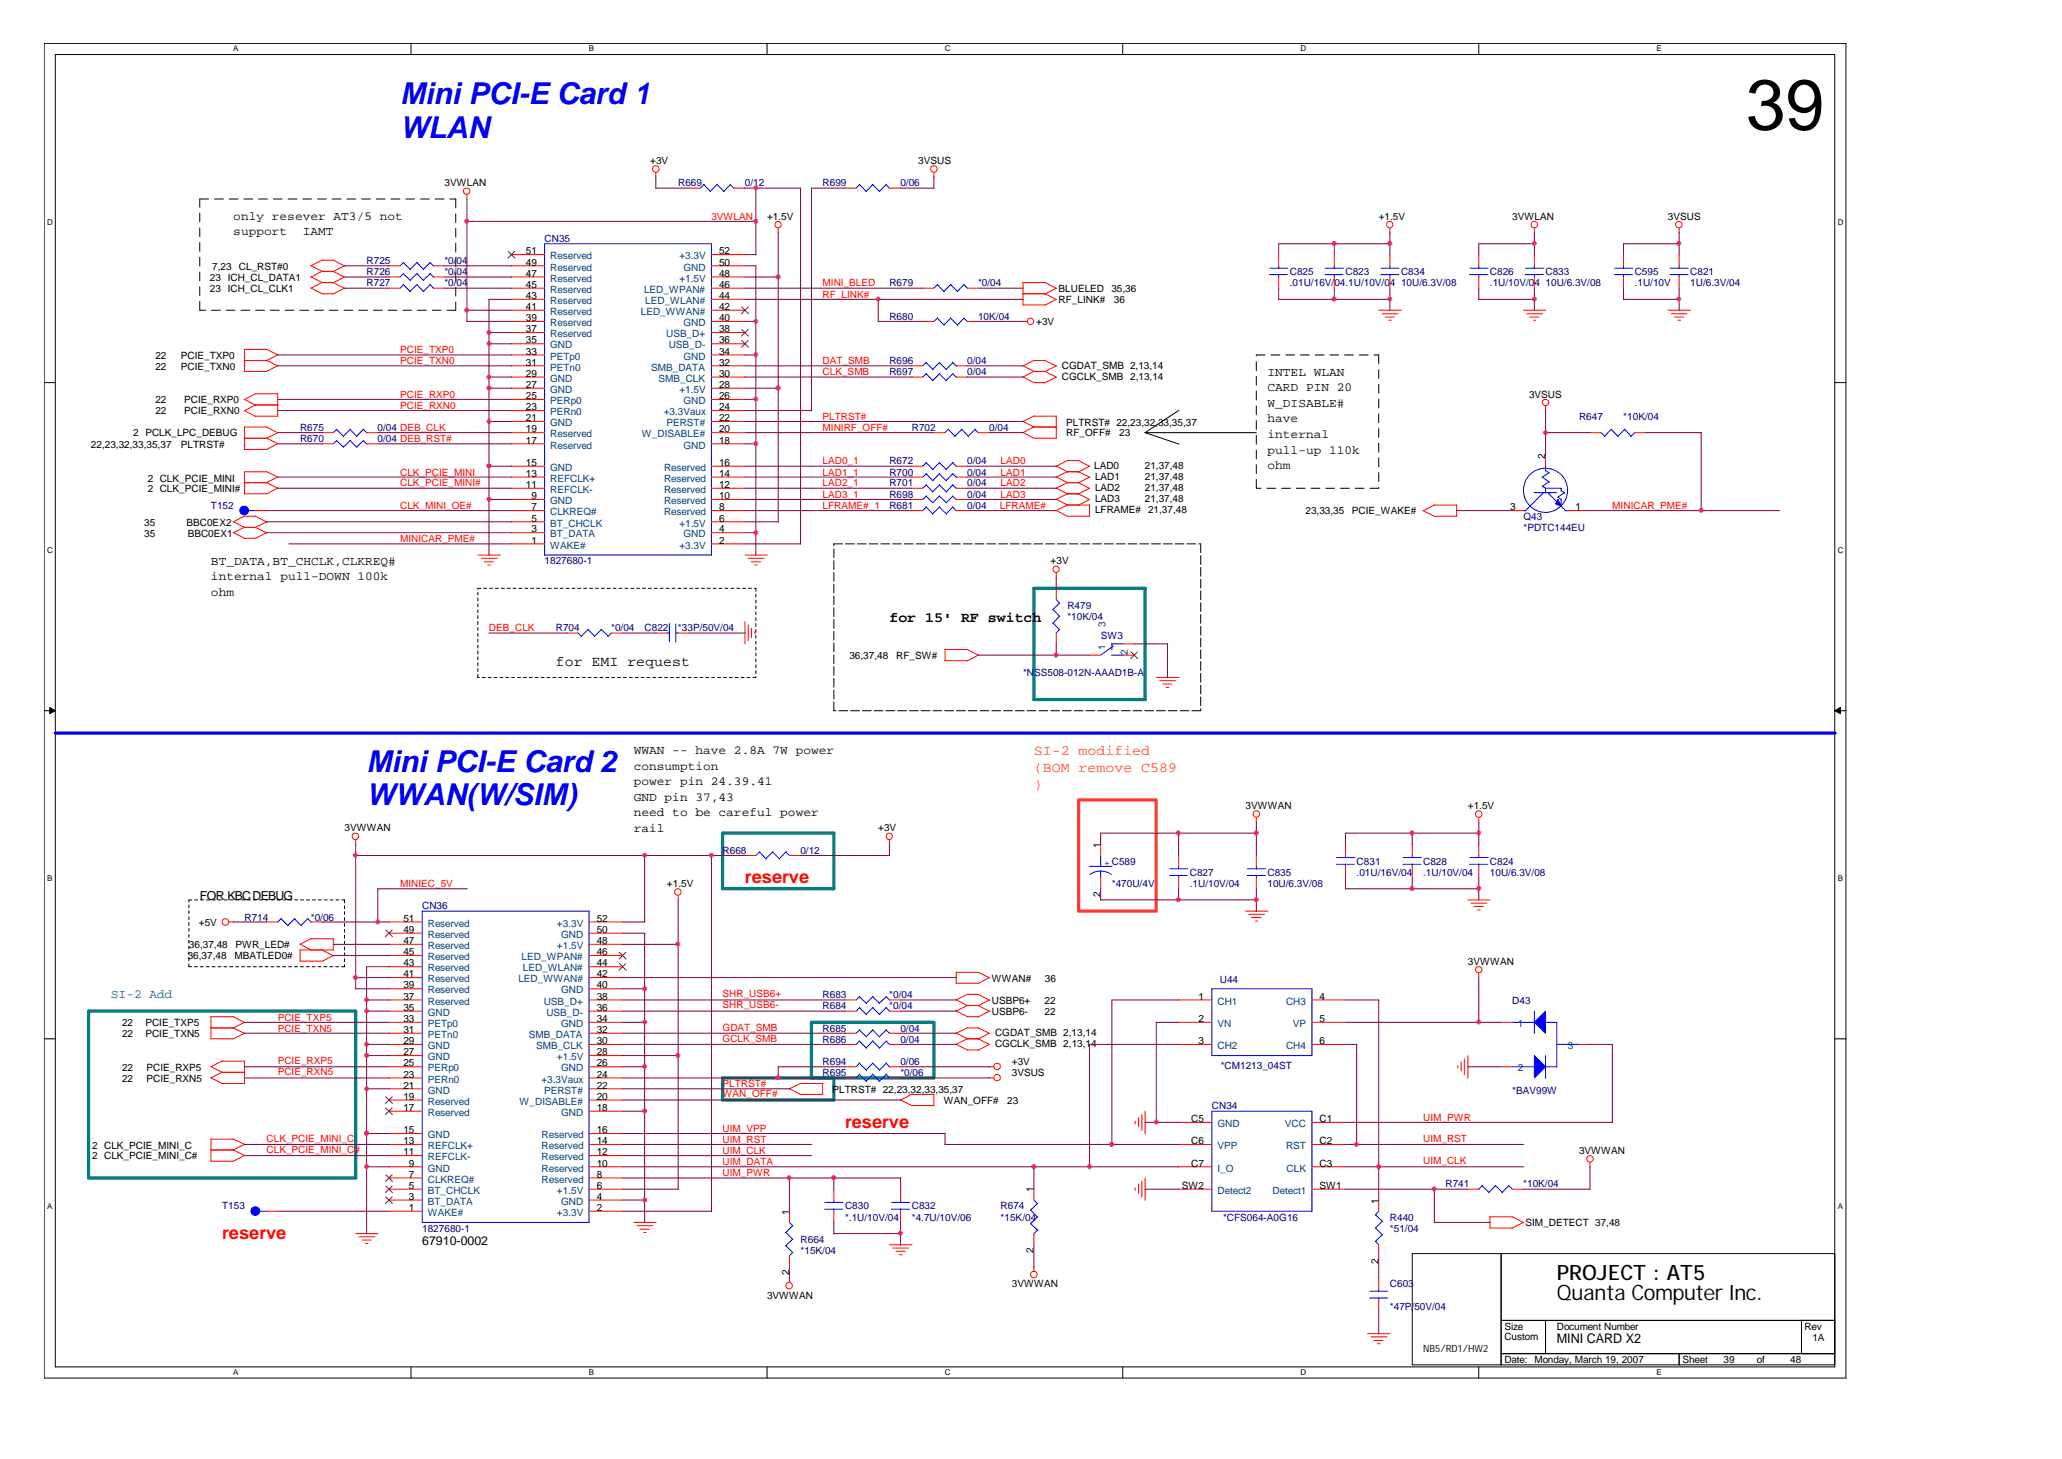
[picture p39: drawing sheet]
<svg xmlns="http://www.w3.org/2000/svg" width="297mm" height="210mm" viewBox="0 0 297 210" stroke-linecap="round" stroke-linejoin="round" font-family="sans-serif">
<defs><g id="words">
<text font-size="10.2" x="251.2" y="18.6">39</text>
<g font-size="4.3" fill="#00f">
<text x="57.6" y="15">Mini PCI-E Card 1</text>
<text x="57.6" y="19.8">WLAN</text>
<text x="52.7" y="111">Mini PCI-E Card 2</text>
<text x="52.7" y="115.8">WWAN(W/SIM)</text>
</g>
<g font-size="3">
<text x="224" y="184.2">PROJECT : AT5</text>
<text x="224" y="187">Quanta Computer Inc.</text>
</g>
<g font-size="2.5" fill="#f00">
<text x="107.2" y="127">reserve</text>
<text x="121.6" y="162.2">reserve</text>
<text x="32" y="178.2">reserve</text>
</g>
<g font-size="2.1">
<text x="128" y="89.5">for 15' RF switch</text>
<text x="80" y="95.9">for EMI request</text>
</g>
<g font-size="2.1" fill="#ff8000">
<text x="148.8" y="108.7">SI-2 modified</text>
<text x="148.8" y="111.1">(BOM remove C589</text>
<text x="148.8" y="113.5">)</text>
</g>
<text font-size="1.9" x="224" y="193.2">MINI CARD X2</text>
<g font-size="1.8">
<text x="33.6" y="31.6">only resever AT3/5 not</text>
<text x="33.6" y="33.9">support</text>
<text x="43.6" y="33.9">IAMT</text>
<text x="182.4" y="54">INTEL WLAN</text>
<text x="182.4" y="56.3">CARD PIN 20</text>
<text x="182.4" y="58.5">W_DISABLE#</text>
<text x="182.4" y="60.8">have</text>
<text x="182.4" y="63">internal</text>
<text x="182.4" y="65.2">pull-up 110k</text>
<text x="182.4" y="67.5">ohm</text>
<text x="30.4" y="81.3">BT_DATA,BT_CHCLK,CLKREQ#</text>
<text x="30.4" y="83.5">internal pull-DOWN 100k</text>
<text x="30.4" y="85.7">ohm</text>
<text x="91.2" y="108.5">WWAN -- have 2.8A 7W power</text>
<text x="91.2" y="110.7">consumption</text>
<text x="91.2" y="113">power pin 24.39.41</text>
<text x="91.2" y="115.2">GND pin 37,43</text>
<text x="91.2" y="117.4">need to be careful power</text>
<text x="91.2" y="119.7">rail</text>
<text x="28.7" y="129.5">FOR KBC DEBUG</text>
<text x="60.7" y="179.1">67910-0002</text>
</g>
<text font-size="1.8" fill="#008080" x="16" y="143.7">SI-2 Add</text>
<g font-size="1.4">
<text x="93.6" y="23.6">+3V</text>
<text x="132.1" y="23.6">3VSUS</text>
<text x="64" y="26.8">3VWLAN</text>
<text x="110.4" y="31.6">+1.5V</text>
<text x="198.4" y="31.6">+1.5V</text>
<text x="217.6" y="31.6">3VWLAN</text>
<text x="240" y="31.6">3VSUS</text>
<text x="30.2" y="40.4">23 ICH_CL_DATA1</text>
<text x="30.5" y="38.8">7,23</text>
<text x="34.4" y="38.8">CL_RST#0</text>
<text x="75.6" y="36.6">51</text>
<text x="75.6" y="38.2">49</text>
<text x="75.6" y="39.8">47</text>
<text x="75.6" y="41.4">45</text>
<text x="103.5" y="36.6">52</text>
<text x="103.5" y="38.2">50</text>
<text x="103.5" y="39.8">48</text>
<text x="103.5" y="41.4">46</text>
<text x="30.2" y="42">23 ICH_CL_CLK1</text>
<text x="75.6" y="43">43</text>
<text x="75.6" y="44.6">41</text>
<text x="75.6" y="46.2">39</text>
<text x="75.6" y="47.8">37</text>
<text x="103.5" y="43">44</text>
<text x="103.5" y="44.6">42</text>
<text x="103.5" y="46.2">40</text>
<text x="103.5" y="47.8">38</text>
<text x="149.1" y="46.8">+3V</text>
<text x="152.3" y="43.6">RF_LINK#</text>
<text x="152.3" y="42">BLUELED</text>
<text x="159.9" y="42">35,36</text>
<text x="160.3" y="43.6">36</text>
<text x="22.4" y="51.6">22</text>
<text x="22.4" y="53.2">22</text>
<text x="26" y="51.6">PCIE_TXP0</text>
<text x="26" y="53.2">PCIE_TXN0</text>
<text x="75.6" y="49.4">35</text>
<text x="75.6" y="51">33</text>
<text x="75.6" y="52.6">31</text>
<text x="103.5" y="49.4">36</text>
<text x="103.5" y="51">34</text>
<text x="103.5" y="52.6">32</text>
<text x="152.8" y="53.1">CGDAT_SMB 2,13,14</text>
<text x="22.4" y="59.6">22</text>
<text x="22.4" y="58">22</text>
<text x="26.5" y="59.6">PCIE_RXN0</text>
<text x="26.5" y="58">PCIE_RXP0</text>
<text x="75.6" y="54.2">29</text>
<text x="75.6" y="55.8">27</text>
<text x="75.6" y="57.4">25</text>
<text x="75.6" y="59">23</text>
<text x="103.5" y="54.2">30</text>
<text x="103.5" y="55.8">28</text>
<text x="103.5" y="57.4">26</text>
<text x="103.5" y="59">24</text>
<text x="152.8" y="54.7">CGCLK_SMB 2,13,14</text>
<text x="220" y="57.2">3VSUS</text>
<text x="13.1" y="64.4">22,23,32,33,35,37</text>
<text x="19.2" y="62.8">2 PCLK_LPC_DEBUG</text>
<text x="26" y="64.4">PLTRST#</text>
<text x="75.6" y="60.6">21</text>
<text x="75.6" y="62.2">19</text>
<text x="75.6" y="63.8">17</text>
<text x="103.5" y="60.6">22</text>
<text x="103.5" y="62.2">20</text>
<text x="103.5" y="63.8">18</text>
<text x="153.4" y="62.8">RF_OFF#</text>
<text x="153.4" y="61.2">PLTRST# 22,23,32,33,35,37</text>
<text x="161" y="62.8">23</text>
<text x="222.3" y="66" transform="rotate(-90 222.3 66)">2</text>
<text x="21.3" y="70.8">2 CLK_PCIE_MINI#</text>
<text x="21.3" y="69.4">2 CLK_PCIE_MINI</text>
<text x="75.6" y="67">15</text>
<text x="75.6" y="68.6">13</text>
<text x="75.6" y="70.2">11</text>
<text x="76.5" y="71.8">9</text>
<text x="103.5" y="67">16</text>
<text x="103.5" y="68.6">14</text>
<text x="103.5" y="70.2">12</text>
<text x="103.5" y="71.8">10</text>
<text x="157.4" y="67.5">LAD0</text>
<text x="157.6" y="69.1">LAD1</text>
<text x="157.6" y="70.7">LAD2</text>
<text x="164.7" y="67.5">21,37,48</text>
<text x="164.7" y="69.1">21,37,48</text>
<text x="164.7" y="70.7">21,37,48</text>
<text x="20.7" y="77.2">35</text>
<text x="20.7" y="75.6">35</text>
<text x="26.8" y="75.6">BBC0EX2</text>
<text x="27" y="77.2">BBC0EX1</text>
<text x="76.5" y="73.4">7</text>
<text x="76.5" y="75">5</text>
<text x="76.5" y="76.6">3</text>
<text x="103.5" y="75">6</text>
<text x="103.5" y="73.4">8</text>
<text x="103.5" y="76.6">4</text>
<text x="157.6" y="73.8">LFRAME# 21,37,48</text>
<text x="157.6" y="72.2">LAD3</text>
<text x="164.7" y="72.2">21,37,48</text>
<text x="187.8" y="74">23,33,35</text>
<text x="194.5" y="74">PCIE_WAKE#</text>
<text x="217.3" y="73.4">3</text>
<text x="226.7" y="73.4">1</text>
<text x="76.5" y="78.2">1</text>
<text x="103.5" y="78.2">2</text>
<text x="151.2" y="81.2">+3V</text>
<text x="122.2" y="94.8">36,37,48</text>
<text x="128.9" y="94.8">RF_SW#</text>
<text x="49.6" y="119.6">3VWWAN</text>
<text x="126.4" y="119.6">+3V</text>
<text x="179.2" y="116.4">3VWWAN</text>
<text x="211.2" y="116.4">+1.5V</text>
<text x="158.3" y="122" transform="rotate(-90 158.3 122)">1</text>
<text x="96" y="127.6">+1.5V</text>
<text x="158.3" y="129" transform="rotate(-90 158.3 129)">2</text>
<text x="27.2" y="136.4">36,37,48</text>
<text x="28.6" y="133.2">+5V</text>
<text x="33.9" y="136.4">PWR_LED#</text>
<text x="58" y="132.6">51</text>
<text x="58" y="134.2">49</text>
<text x="58" y="135.8">47</text>
<text x="58" y="137.4">45</text>
<text x="85.9" y="132.6">52</text>
<text x="85.9" y="134.2">50</text>
<text x="85.9" y="135.8">48</text>
<text x="85.9" y="137.4">46</text>
<text x="27" y="138">36,37,48</text>
<text x="33.7" y="138">MBATLED0#</text>
<text x="58" y="139">43</text>
<text x="58" y="140.6">41</text>
<text x="58" y="142.2">39</text>
<text x="58" y="143.8">37</text>
<text x="85.9" y="139">44</text>
<text x="85.9" y="140.6">42</text>
<text x="85.9" y="142.2">40</text>
<text x="85.9" y="143.8">38</text>
<text x="142.7" y="141.2">WWAN#</text>
<text x="150.3" y="141.2">36</text>
<text x="172.5" y="143.8">1</text>
<text x="189.9" y="143.8">4</text>
<text x="211.2" y="138.8">3VWWAN</text>
<text x="17.6" y="147.6">22</text>
<text x="17.6" y="149.2">22</text>
<text x="20.9" y="147.6">PCIE_TXP5</text>
<text x="20.9" y="149.2">PCIE_TXN5</text>
<text x="58" y="145.4">35</text>
<text x="58" y="147">33</text>
<text x="58" y="148.6">31</text>
<text x="85.9" y="145.4">36</text>
<text x="85.9" y="147">34</text>
<text x="85.9" y="148.6">32</text>
<text x="142.7" y="144.4">USBP6+</text>
<text x="142.7" y="146">USBP6-</text>
<text x="143.2" y="149.1">CGDAT_SMB 2,13,14</text>
<text x="150.3" y="144.4">22</text>
<text x="150.3" y="146">22</text>
<text x="172.5" y="147">2</text>
<text x="189.9" y="147">5</text>
<text x="17.6" y="154">22</text>
<text x="17.6" y="155.6">22</text>
<text x="21.1" y="154">PCIE_RXP5</text>
<text x="21.1" y="155.6">PCIE_RXN5</text>
<text x="58" y="150.2">29</text>
<text x="58" y="151.8">27</text>
<text x="58" y="153.4">25</text>
<text x="58" y="155">23</text>
<text x="85.9" y="150.2">30</text>
<text x="85.9" y="151.8">28</text>
<text x="85.9" y="153.4">26</text>
<text x="85.9" y="155">24</text>
<text x="143.2" y="150.7">CGCLK_SMB 2,13,14</text>
<text x="145.6" y="153.2">+3V</text>
<text x="145.6" y="154.8">3VSUS</text>
<text x="172.5" y="150.2">3</text>
<text x="189.9" y="150.2">6</text>
<text x="58" y="156.6">21</text>
<text x="58" y="158.2">19</text>
<text x="58" y="159.8">17</text>
<text x="85.9" y="156.6">22</text>
<text x="85.9" y="158.2">20</text>
<text x="85.9" y="159.8">18</text>
<text x="119.8" y="157.2">PLTRST# 22,23,32,33,35,37</text>
<text x="135.8" y="158.8">WAN_OFF#</text>
<text x="144.9" y="158.8">23</text>
<text x="171.4" y="161.4">C5</text>
<text x="189.9" y="161.4">C1</text>
<text x="13.3" y="165.4">2 CLK_PCIE_MINI_C</text>
<text x="13.3" y="166.8">2 CLK_PCIE_MINI_C#</text>
<text x="58" y="163">15</text>
<text x="58" y="164.6">13</text>
<text x="58" y="166.2">11</text>
<text x="58.8" y="167.8">9</text>
<text x="85.9" y="163">16</text>
<text x="85.9" y="164.6">14</text>
<text x="85.9" y="166.2">12</text>
<text x="85.9" y="167.8">10</text>
<text x="171.4" y="164.6">C6</text>
<text x="171.4" y="167.8">C7</text>
<text x="189.9" y="164.6">C2</text>
<text x="189.9" y="167.8">C3</text>
<text x="227.2" y="166">3VWWAN</text>
<text x="58.8" y="169.4">7</text>
<text x="58.8" y="171">5</text>
<text x="58.8" y="172.6">3</text>
<text x="85.9" y="171">6</text>
<text x="85.9" y="169.4">8</text>
<text x="85.9" y="172.6">4</text>
<text x="148.7" y="171.5" transform="rotate(-90 148.7 171.5)">1</text>
<text x="170.1" y="171">SW2</text>
<text x="189.9" y="171">SW1</text>
<text x="198.3" y="173.2" transform="rotate(-90 198.3 173.2)">1</text>
<text x="58.8" y="174.2">1</text>
<text x="85.9" y="174.2">2</text>
<text x="113.5" y="174.8" transform="rotate(-90 113.5 174.8)">1</text>
<text x="219.5" y="176.4">SIM_DETECT 37,48</text>
<text x="113.5" y="183.4" transform="rotate(-90 113.5 183.4)">2</text>
<text x="145.6" y="185.2">3VWWAN</text>
<text x="148.7" y="180.3" transform="rotate(-90 148.7 180.3)">2</text>
<text x="198.3" y="181.9" transform="rotate(-90 198.3 181.9)">2</text>
<text x="110.4" y="186.8">3VWWAN</text>
<text x="216.5" y="191.3">Size</text>
<text x="224" y="191.3">Document Number</text>
<text x="259.6" y="191.3">Rev</text>
<text x="204.8" y="194.5">NB5/RD1/HW2</text>
<text x="216.5" y="192.8">Custom</text>
<text x="216.5" y="196.1">Date: Monday, March 19, 2007</text>
<text x="242.1" y="196.1">Sheet</text>
<text x="248" y="196.1">39</text>
<text x="252.8" y="196.1">of</text>
<text x="257.6" y="196.1">48</text>
<text x="260.8" y="192.9">1A</text>
</g>
<g font-size="1.4" fill="#000080">
<text x="97.6" y="26.8">R669</text>
<text x="107.2" y="26.8">0/12</text>
<text x="118.4" y="26.8">R699</text>
<text x="129.6" y="26.8">0/06</text>
<text x="78.4" y="34.8">CN35</text>
<text x="52.7" y="38">R725</text>
<text x="52.7" y="39.6">R726</text>
<text x="52.7" y="41.2">R727</text>
<text x="63.9" y="38">*0/04</text>
<text x="63.9" y="39.6">*0/04</text>
<text x="63.9" y="41.2">*0/04</text>
<text x="128" y="41.2">R679</text>
<text x="140.7" y="41.2">*0/04</text>
<text x="185.6" y="39.6">C825</text>
<text x="185.6" y="41.2">.01U/16V/04.1U/10V/04</text>
<text x="193.6" y="39.6">C823</text>
<text x="201.6" y="39.6">C834</text>
<text x="201.6" y="41.2">10U/6.3V/08</text>
<text x="214.4" y="39.6">C826</text>
<text x="214.4" y="41.2">.1U/10V/04</text>
<text x="222.4" y="39.6">C833</text>
<text x="222.4" y="41.2">10U/6.3V/08</text>
<text x="235.2" y="39.6">C595</text>
<text x="235.2" y="41.2">.1U/10V</text>
<text x="243.2" y="39.6">C821</text>
<text x="243.2" y="41.2">1U/6.3V/04</text>
<text x="128" y="46">R680</text>
<text x="140.7" y="46">10K/04</text>
<text x="128" y="52.4">R696</text>
<text x="128" y="54">R697</text>
<text x="139.2" y="52.4">0/04</text>
<text x="139.2" y="54">0/04</text>
<text x="43.2" y="63.6">R670</text>
<text x="43.2" y="62">R675</text>
<text x="54.3" y="63.6">0/04 DEB_RST#</text>
<text x="54.3" y="62">0/04 DEB_CLK</text>
<text x="131.2" y="62">R702</text>
<text x="142.3" y="62">0/04</text>
<text x="227.2" y="60.4">R647</text>
<text x="233.6" y="60.4">*10K/04</text>
<text x="128" y="71.6">R698</text>
<text x="128" y="66.8">R672</text>
<text x="128" y="68.4">R700</text>
<text x="128" y="70">R701</text>
<text x="139.2" y="71.6">0/04</text>
<text x="139.2" y="66.8">0/04</text>
<text x="139.2" y="68.4">0/04</text>
<text x="139.2" y="70">0/04</text>
<text x="30.4" y="73.2">T152</text>
<text x="128" y="73.2">R681</text>
<text x="139.2" y="73.2">0/04</text>
<text x="219.2" y="74.8">Q43</text>
<text x="219.2" y="76.4">*PDTC144EU</text>
<text x="78.4" y="81.2">1827680-1</text>
<text x="153.6" y="87.6">R479</text>
<text x="153.6" y="89.2">*10K/04</text>
<text x="80" y="90.8">R704</text>
<text x="87.9" y="90.8">*0/04</text>
<text x="92.8" y="90.8">C822</text>
<text x="97.6" y="90.8">*33P/50V/04</text>
<text x="158.4" y="91.9">SW3</text>
<text x="147.2" y="97.2">*NSS508-012N-AAAD1B-A</text>
<text x="104" y="122.8">R668</text>
<text x="115.2" y="122.8">0/12</text>
<text x="171.2" y="126">C827</text>
<text x="182.4" y="126">C835</text>
<text x="195.2" y="124.4">C831</text>
<text x="195.2" y="126">.01U/16V/04</text>
<text x="204.8" y="124.4">C828</text>
<text x="204.8" y="126">.1U/10V/04</text>
<text x="214.4" y="124.4">C824</text>
<text x="214.4" y="126">10U/6.3V/08</text>
<text x="60.7" y="130.8">CN36</text>
<text x="160" y="127.6">*470U/4V</text>
<text x="171.2" y="127.6">.1U/10V/04</text>
<text x="182.4" y="127.6">10U/6.3V/08</text>
<text x="35.2" y="132.4">R714</text>
<text x="44.7" y="132.4">*0/06</text>
<text x="118.4" y="143.6">R683</text>
<text x="127.9" y="143.6">*0/04</text>
<text x="175.5" y="141.4">U44</text>
<text x="118.4" y="145.2">R684</text>
<text x="118.4" y="148.4">R685</text>
<text x="127.9" y="145.2">*0/04</text>
<text x="129.6" y="148.4">0/04</text>
<text x="217.6" y="144.4">D43</text>
<text x="118.4" y="154.8">R695</text>
<text x="118.4" y="153.2">R694</text>
<text x="118.4" y="150">R686</text>
<text x="129.6" y="154.8">*0/06</text>
<text x="129.6" y="153.2">0/06</text>
<text x="129.6" y="150">0/04</text>
<text x="175.6" y="153.9">*CM1213_04ST</text>
<text x="174.4" y="159.6">CN34</text>
<text x="217.6" y="157.4">*BAV99W</text>
<text x="208" y="170.8">R741</text>
<text x="219.2" y="170.8">*10K/04</text>
<text x="32" y="174">T153</text>
<text x="60.7" y="177.2">1827680-1</text>
<text x="115.2" y="178.8">R664</text>
<text x="121.6" y="174">C830</text>
<text x="121.6" y="175.6">*.1U/10V/04</text>
<text x="131.2" y="174">C832</text>
<text x="131.2" y="175.6">*4.7U/10V/06</text>
<text x="144" y="174">R674</text>
<text x="144" y="175.6">*15K/04</text>
<text x="176" y="175.6">*CFS064-A0G16</text>
<text x="200" y="175.6">R440</text>
<text x="200" y="177.2">*51/04</text>
<text x="115.2" y="180.4">*15K/04</text>
<text x="200" y="185.2">C603</text>
<text x="200" y="188.4">*47P/50V/04</text>
</g>
<g font-size="1.4" fill="#f00">
<text x="102.4" y="31.6">3VWLAN</text>
<text x="118.4" y="41.2">MINI_BLED</text>
<text x="118.4" y="42.8">RF_LINK#</text>
<text x="57.6" y="52.4">PCIE_TXN0</text>
<text x="57.6" y="50.8">PCIE_TXP0</text>
<text x="118.4" y="54">CLK_SMB</text>
<text x="118.4" y="52.4">DAT_SMB</text>
<text x="57.6" y="58.8">PCIE_RXN0</text>
<text x="57.6" y="57.2">PCIE_RXP0</text>
<text x="118.4" y="62">MINIRF_OFF#</text>
<text x="118.4" y="60.4">PLTRST#</text>
<text x="57.6" y="68.4">CLK_PCIE_MINI</text>
<text x="57.6" y="70">CLK_PCIE_MINI#</text>
<text x="118.4" y="66.8">LAD0_1</text>
<text x="118.4" y="68.4">LAD1_1</text>
<text x="118.4" y="71.6">LAD3_1</text>
<text x="118.4" y="70">LAD2_1</text>
<text x="144" y="68.4">LAD1</text>
<text x="144" y="66.8">LAD0</text>
<text x="144" y="70">LAD2</text>
<text x="144" y="71.6">LAD3</text>
<text x="57.6" y="78">MINICAR_PME#</text>
<text x="57.6" y="73.2">CLK_MINI_OE#</text>
<text x="118.4" y="73.2">LFRAME#_1</text>
<text x="143.9" y="73.2">LFRAME#</text>
<text x="232" y="73.2">MINICAR_PME#</text>
<text x="70.4" y="90.8">DEB_CLK</text>
<text x="57.6" y="127.6">MINIEC_5V</text>
<text x="104" y="143.4">SHR_USB6+</text>
<text x="40" y="146.8">PCIE_TXP5</text>
<text x="40" y="148.4">PCIE_TXN5</text>
<text x="104" y="149.9">GCLK_SMB</text>
<text x="104" y="148.3">GDAT_SMB</text>
<text x="104" y="145">SHR_USB6-</text>
<text x="40" y="153">PCIE_RXP5</text>
<text x="40" y="154.7">PCIE_RXN5</text>
<text x="104" y="156.4">PLTRST#</text>
<text x="104" y="157.9">WAN_OFF#</text>
<text x="204.8" y="161.2">UIM_PWR</text>
<text x="38.4" y="165.9">CLK_PCIE_MINI_C#</text>
<text x="38.4" y="164.3">CLK_PCIE_MINI_C</text>
<text x="104" y="166">UIM_CLK</text>
<text x="104" y="164.4">UIM_RST</text>
<text x="104" y="162.8">UIM_VPP</text>
<text x="104" y="167.6">UIM_DATA</text>
<text x="204.8" y="167.4">UIM_CLK</text>
<text x="204.8" y="164.3">UIM_RST</text>
<text x="104" y="169.2">UIM_PWR</text>
</g>
<g font-size="1.4" fill="#004080">
<text x="79.2" y="37.3">Reserved</text>
<text x="79.2" y="38.9">Reserved</text>
<text x="79.2" y="40.5">Reserved</text>
<text x="97.7" y="37.3">+3.3V</text>
<text x="97.7" y="40.5">+1.5V</text>
<text x="98.3" y="38.9">GND</text>
<text x="79.2" y="42.1">Reserved</text>
<text x="79.2" y="43.7">Reserved</text>
<text x="79.2" y="45.3">Reserved</text>
<text x="79.2" y="46.9">Reserved</text>
<text x="92.2" y="45.3">LED_WWAN#</text>
<text x="92.7" y="42.1">LED_WPAN#</text>
<text x="92.8" y="43.7">LED_WLAN#</text>
<text x="98.3" y="46.9">GND</text>
<text x="79.2" y="48.5">Reserved</text>
<text x="79.2" y="50.1">GND</text>
<text x="79.2" y="51.7">PETp0</text>
<text x="79.2" y="53.3">PETn0</text>
<text x="93.7" y="53.3">SMB_DATA</text>
<text x="95.8" y="48.5">USB_D+</text>
<text x="96.2" y="50.1">USB_D-</text>
<text x="98.3" y="51.7">GND</text>
<text x="79.2" y="54.9">GND</text>
<text x="79.2" y="56.5">GND</text>
<text x="79.2" y="58.1">PERp0</text>
<text x="79.2" y="59.7">PERn0</text>
<text x="94.7" y="54.9">SMB_CLK</text>
<text x="95.5" y="59.7">+3.3Vaux</text>
<text x="97.7" y="56.5">+1.5V</text>
<text x="98.3" y="58.1">GND</text>
<text x="79.2" y="61.3">GND</text>
<text x="79.2" y="62.9">Reserved</text>
<text x="79.2" y="64.5">Reserved</text>
<text x="92.4" y="62.9">W_DISABLE#</text>
<text x="95.9" y="61.3">PERST#</text>
<text x="98.3" y="64.5">GND</text>
<text x="79.2" y="67.7">GND</text>
<text x="79.2" y="69.3">REFCLK+</text>
<text x="79.2" y="70.9">REFCLK-</text>
<text x="95.5" y="67.7">Reserved</text>
<text x="95.5" y="69.3">Reserved</text>
<text x="95.5" y="70.9">Reserved</text>
<text x="79.2" y="77.3">BT_DATA</text>
<text x="79.2" y="72.5">GND</text>
<text x="79.2" y="74.1">CLKREQ#</text>
<text x="79.2" y="75.7">BT_CHCLK</text>
<text x="95.5" y="72.5">Reserved</text>
<text x="95.5" y="74.1">Reserved</text>
<text x="97.7" y="75.7">+1.5V</text>
<text x="98.3" y="77.3">GND</text>
<text x="79.2" y="78.9">WAKE#</text>
<text x="97.7" y="78.9">+3.3V</text>
<text x="159" y="93.4" transform="rotate(-90 159 93.4)">1</text>
<text x="159" y="90.2" transform="rotate(-90 159 90.2)">3</text>
<text x="162.3" y="94.2" transform="rotate(-90 162.3 94.2)">2</text>
<text x="61.6" y="133.3">Reserved</text>
<text x="61.6" y="134.9">Reserved</text>
<text x="61.6" y="136.5">Reserved</text>
<text x="80.1" y="133.3">+3.3V</text>
<text x="80.1" y="136.5">+1.5V</text>
<text x="80.7" y="134.9">GND</text>
<text x="61.6" y="138.1">Reserved</text>
<text x="61.6" y="139.8">Reserved</text>
<text x="61.6" y="141.3">Reserved</text>
<text x="61.6" y="142.9">Reserved</text>
<text x="74.6" y="141.3">LED_WWAN#</text>
<text x="75.1" y="138.1">LED_WPAN#</text>
<text x="75.2" y="139.8">LED_WLAN#</text>
<text x="80.7" y="142.9">GND</text>
<text x="61.6" y="144.5">Reserved</text>
<text x="61.6" y="146.1">GND</text>
<text x="61.6" y="147.8">PETp0</text>
<text x="61.6" y="149.3">PETn0</text>
<text x="76.1" y="149.3">SMB_DATA</text>
<text x="78.2" y="144.5">USB_D+</text>
<text x="78.6" y="146.1">USB_D-</text>
<text x="80.7" y="147.8">GND</text>
<text x="175.2" y="144.5">CH1</text>
<text x="175.2" y="147.8">VN</text>
<text x="185" y="144.5">CH3</text>
<text x="186" y="147.8">VP</text>
<text x="218.4" y="147.8">1</text>
<text x="61.6" y="150.9">GND</text>
<text x="61.6" y="152.5">GND</text>
<text x="61.6" y="154.1">PERp0</text>
<text x="61.6" y="155.8">PERn0</text>
<text x="77.1" y="150.9">SMB_CLK</text>
<text x="77.9" y="155.8">+3.3Vaux</text>
<text x="80.1" y="152.5">+1.5V</text>
<text x="80.7" y="154.1">GND</text>
<text x="175.2" y="150.9">CH2</text>
<text x="185" y="150.9">CH4</text>
<text x="218.4" y="154.1">2</text>
<text x="225.6" y="150.9">3</text>
<text x="61.6" y="157.3">GND</text>
<text x="61.6" y="158.9">Reserved</text>
<text x="61.6" y="160.5">Reserved</text>
<text x="74.8" y="158.9">W_DISABLE#</text>
<text x="78.3" y="157.3">PERST#</text>
<text x="80.7" y="160.5">GND</text>
<text x="61.6" y="163.8">GND</text>
<text x="61.6" y="165.3">REFCLK+</text>
<text x="61.6" y="166.9">REFCLK-</text>
<text x="77.9" y="163.8">Reserved</text>
<text x="77.9" y="165.3">Reserved</text>
<text x="77.9" y="166.9">Reserved</text>
<text x="175.2" y="162.2">GND</text>
<text x="175.2" y="165.3">VPP</text>
<text x="184.9" y="162.2">VCC</text>
<text x="185" y="165.3">RST</text>
<text x="61.6" y="168.5">GND</text>
<text x="61.6" y="170.2">CLKREQ#</text>
<text x="61.6" y="171.8">BT_CHCLK</text>
<text x="61.6" y="173.3">BT_DATA</text>
<text x="77.9" y="168.5">Reserved</text>
<text x="77.9" y="170.2">Reserved</text>
<text x="80.1" y="171.8">+1.5V</text>
<text x="80.7" y="173.3">GND</text>
<text x="175.2" y="168.5">I_O</text>
<text x="175.2" y="171.8">Detect2</text>
<text x="183.1" y="171.8">Detect1</text>
<text x="185.1" y="168.5">CLK</text>
<text x="61.6" y="174.9">WAKE#</text>
<text x="80.1" y="174.9">+3.3V</text>
</g>
<text font-size="1.4" fill="#00f" x="158.9" y="124.6">+ C589</text>
<g font-size="1.1">
<text x="33.5" y="7.4">A</text>
<text x="84.7" y="7.4">B</text>
<text x="135.9" y="7.4">C</text>
<text x="187.1" y="7.4">D</text>
<text x="238.3" y="7.4">E</text>
<text x="6.8" y="32.4">D</text>
<text x="264.4" y="32.4">D</text>
<text x="6.8" y="79.6">C</text>
<text x="264.4" y="79.6">C</text>
<text x="6.8" y="126.8">B</text>
<text x="264.4" y="126.8">B</text>
<text x="6.8" y="174">A</text>
<text x="264.4" y="174">A</text>
<text x="33.5" y="197.8">A</text>
<text x="84.7" y="197.8">B</text>
<text x="135.9" y="197.8">C</text>
<text x="187.1" y="197.8">D</text>
<text x="238.3" y="197.8">E</text>
</g>
</g></defs>
<g fill="none" stroke="#000" stroke-width=".14">
<path d="M6.3 6.2h259.3v192.1h-259.3zM8 7.8h256v188.9h-256zM59.1 6.2v1.6M110.4 6.2v1.6M161.5 6.2v1.6M212.8 6.2v1.6M6.3 55h1.7M169.6 59l-4.8 3.2 4.8 1.7M264 55h1.6M164.7 62.2h16.1M6.3 102.2h1.7M264 102.2h1.6"/>
<path d="M6.3 149.5h1.7M264 149.5h1.6M59.1 196.7v1.6M110.4 196.7v1.6M161.5 196.7v1.6M212.8 196.7v1.6M216 190h48M216 180.4v16M216 194.7h48M222.4 190v4.7M241.6 194.7v1.7M259.2 190v4.7"/>
<path d="M264 180.4h-60.8v16h60.8"/>
</g>
<g fill="#000" stroke="#000" stroke-width=".14">
<path d="M7.2 101.8l.8 .4-.8 .5z" fill-rule="evenodd"/>
<path d="M264 102.2l.8-.4v.9z" fill-rule="evenodd"/>
</g>
<path d="M8 105.5h256" fill="none" stroke="#00f" stroke-width=".47"/>
<path d="M68.7 84.6h40.1M68.7 97.5v-12.9M108.8 84.6v12.9M108.8 97.5h-40.1M27.2 129.5h22.4M27.2 139.1v-9.6M49.6 129.5v9.6M49.6 139.1h-22.4" fill="none" stroke="#000" stroke-width=".14" stroke-dasharray=".4"/>
<path d="M28.7 28.6h36.9M65.6 28.6v16M28.7 44.6v-16M65.6 44.6h-36.9M180.8 51.1h17.6M198.4 51.1v19.1M180.8 70.2v-19.1M198.4 70.2h-17.6" fill="none" stroke="#000" stroke-width=".14" stroke-dasharray="1.3 .8"/>
<path d="M120 78.2h52.8M172.8 78.2v24M120 102.2v-24M172.8 102.2h-52.8" fill="none" stroke="#000" stroke-width=".14" stroke-dasharray="1.3 .4"/>
<path d="M148.8 84.6h16v16h-16zM104 119.9h16v8h-16zM12.7 145.5h38.5v24h-38.5zM116.8 155.1v-8h17.6v8h-30.4v3.2h16v-3.2" fill="none" stroke="#008080" stroke-width=".47"/>
<path d="M155.2 115.1h11.2v16h-11.2z" fill="none" stroke="#ff8000" stroke-width=".47"/>
<g fill="none" stroke="#f00" stroke-width=".14">
<path d="M44.7 38.2l1.7 .8M44.7 39.8l1.7 .9M46.3 39h1.7M46.4 37.4h1.6M46.4 37.4l-1.7 .8M46.4 39l-1.7 .8M48 37.4l1.6 .9M48 39l1.6 .9M49.6 38.2l-1.7 .9M49.6 39.8l-1.7 .9M56 38.2h1.6M56 39.8h1.6"/>
<path d="M62.4 38.2h1.6M62.4 39.8h1.6M67.2 28v.7M73.6 36.6h4.8M73.6 38.2h4.8M73.6 39.8h4.8M94.4 24.8v.7M99.2 27.1h1.6M102.4 36.6h4.8M102.4 38.2h4.8M102.4 39.8h4.8M105.6 27.1h1.6"/>
<path d="M112 32.8v.7M121.6 27.1h1.6M128 27.1h1.6M134.4 24.8v.7M184 36.6v1.6M184 39.8v1.7M192 36.6v1.6M192 39.8v1.7M200 32.8v.7M200 36.6v1.6M200 39.8v1.7M212.8 36.6v1.6"/>
<path d="M212.8 39.8v1.7M220.8 32.8v.7M220.8 36.6v1.6M220.8 39.8v1.7M233.6 36.6v1.6M233.6 39.8v1.7M241.6 32.8v.7M241.6 36.6v1.6M241.6 39.8v1.7M35.1 50.3h3.3M35.1 51.9h3.3M35.2 59.1l1.6 .8"/>
<path d="M35.2 57.5l1.6 .8M35.2 50.3v3.2M35.2 53.4h3.2M36.7 58.3h3.3M36.7 56.7h3.3M36.7 58.3l-1.6 .8M36.7 59.9h3.3M36.7 56.7l-1.6 .8M38.3 50.2l1.7 .9M38.3 51.8l1.7 .8M40 56.6v3.3M40 51l-1.6 .9"/>
<path d="M40 52.6l-1.6 .8M44.7 41.4l1.7 .9M46.3 42.3h1.7M46.3 40.7h1.7M46.4 40.6l-1.7 .9M48 40.7l1.6 .8M49.6 41.5l-1.7 .8M56 41.5h1.6M62.4 41.5h1.6M73.6 44.6h4.8M73.6 46.2h4.8M73.6 52.6h4.8"/>
<path d="M73.6 41.5h4.8M73.6 43.1h4.8M73.6 47.9h4.8M73.6 49.5h4.8M73.6 51.1h4.8M73.6 54.2h4.8M73.6 55.9h4.8M73.6 57.5h4.8M73.6 59.1h4.8M102.4 44.6h4.8M102.4 46.2h4.8M102.4 52.6h4.8"/>
<path d="M102.4 41.5h4.8M102.4 43.1h4.8M102.4 47.9h4.8M102.4 49.5h4.8M102.4 51.1h4.8M102.4 54.2h4.8M102.4 55.9h4.8M102.4 57.5h4.8M102.4 59.1h4.8M131.2 52.6h1.6M131.2 54.2h1.6M132.8 46.2h1.6"/>
<path d="M132.8 41.5h1.6M137.6 52.6h1.6M137.6 54.2h1.6M139.2 46.2h1.6M139.2 41.5h1.6M147.2 46.2h.6M147.2 42.3h3.2M147.2 43.9h3.2M147.2 52.6l1.6 .8M147.2 54.2l1.6 .8M147.2 40.6v3.3M147.2 40.7h3.2"/>
<path d="M148.7 53.4h1.7M148.7 55h1.7M148.8 59.9h3.2M148.8 51.9h1.6M148.8 59.8l-1.6 .8M148.8 51.8l-1.6 .8M148.8 53.4l-1.6 .8M150.4 42.3l1.6 .8M150.4 40.7l1.6 .8M150.4 51.9l1.6 .8M150.4 53.4l1.6 .9M152 59.9v3.2"/>
<path d="M152 43.1l-1.7 .8M152 41.5l-1.7 .8M152 52.6l-1.7 .9M152 54.2l-1.7 .9M198.4 44.6h3.2M198.9 45.1h2.2M199.3 45.6h1.3M199.8 46.1h.4M219.2 44.6h3.2M219.7 45.1h2.3M220.1 45.6h1.3M220.6 46.1h.4"/>
<path d="M222.4 58.4v.7M240 44.6h3.2M240.5 45.1h2.2M240.9 45.6h1.3M241.4 46.1h.4M33.5 76.6l1.7 .8M33.5 75l1.7 .9M35.1 69.4h3.3M35.1 67.9h3.3M35.1 63h3.3M35.1 77.4h1.6M35.1 75.9h1.7"/>
<path d="M35.2 61.4v3.3M35.2 67.9v3.2M35.2 71h3.2M35.2 61.4h3.2M35.2 74.3h1.6M35.2 64.7h3.2M35.2 75.8l-1.6 .8M35.2 74.2l-1.6 .9M36.7 73.5h1.7M36.7 75.9l1.7 .8M36.7 74.3l1.7 .8M38.3 69.4l1.7 .8"/>
<path d="M38.3 67.8l1.7 .8M38.3 63l1.7 .9M38.4 61.4l1.6 .9M38.4 76.6l-1.7 .9M38.4 75.1l-1.7 .8M40 62.2l-1.7 .9M40 70.2l-1.6 .8M40 68.6l-1.6 .8M40 63.8l-1.6 .9M46.4 62.2h1.6M46.4 63.9h1.6M52.7 62.2h1.7"/>
<path d="M52.7 63.9h1.7M68.7 79.9h3.3M73.6 73.5h4.8M73.6 60.6h4.8M73.6 62.2h4.8M73.6 63.9h4.8M73.6 67.1h4.8M73.6 68.6h4.8M73.6 70.2h4.8M73.6 71.9h4.8M73.6 75.1h4.8M73.6 76.6h4.8"/>
<path d="M73.6 78.2h4.8M102.4 73.5h4.8M102.4 60.6h4.8M102.4 62.2h4.8M102.4 63.9h4.8M102.4 67.1h4.8M102.4 68.6h4.8M102.4 70.2h4.8M102.4 71.9h4.8M102.4 75.1h4.8M102.4 76.6h4.8M102.4 78.2h4.8"/>
<path d="M107.2 79.9h3.2M131.2 73.5h1.6M131.2 67.1h1.6M131.2 68.6h1.6M131.2 70.2h1.6M131.2 71.9h1.6M134.4 62.2h1.6M137.6 73.5h1.6M137.6 67.1h1.6M137.6 68.6h1.6M137.6 70.2h1.6M137.6 71.9h1.6"/>
<path d="M140.8 62.2h1.6M147.2 62.2l1.6 .8M147.2 60.6l1.6 .8M148.7 63h3.3M148.7 61.4h3.3M148.8 61.4l-1.6 .8M151.9 67l1.7 .9M151.9 68.6l1.7 .8M151.9 70.2l1.7 .8M151.9 73.4l1.7 .9M151.9 71.8l1.7 .9M153.5 69.4h1.7"/>
<path d="M153.5 71h1.7M153.5 67.9h1.7M153.5 74.3h3.3M153.5 72.7h3.3M153.6 66.3h1.6M153.6 66.2l-1.6 .9M153.6 67.8l-1.6 .8M153.6 69.4l-1.6 .8M153.6 72.6l-1.6 .9M153.6 71l-1.6 .9M155.2 66.3l1.6 .8M155.2 67.9l1.6 .8"/>
<path d="M155.2 69.4l1.6 .9M155.2 71l1.6 .9M156.8 67.1l-1.6 .8M156.8 68.6l-1.6 .9M156.8 70.2l-1.6 .9M156.8 72.7v1.6M156.8 71.9l-1.6 .8M204.8 73.5l1.6 .8M206.3 72.7h3.3M206.4 74.3h3.2M206.4 72.7l-1.7 .8M209.6 72.6v1.7"/>
<path d="M217.6 73.5h1.6M222.4 65.5v1.6M225.6 73.5h1.6M228.8 62.2h1.6M235.2 62.2h1.6M69.3 80.3h2.2M69.7 80.8h1.3M70.2 81.3h.4M81.6 91.1h1.6M88 91.1h1.6M94.4 91.1h1.6M97.6 91.1h1.6"/>
<path d="M107.2 89.4v3.2M107.7 80.3h2.2M107.7 89.9v2.3M108.1 80.8h1.3M108.1 90.4v1.4M108.6 81.3h.4M108.6 90.9v.3M135.9 95.1h3.3M136 93.4h3.2M136 93.4v1.7M139.2 93.4l1.6 .9M140.8 94.2l-1.7 .9"/>
<path d="M152 82.4v.7M152 84.6v1.6M152 91.1v1.5M156.8 94.2h1.6M161.6 94.2h1.6M161.6 92.6h1.6M166.4 97.5h3.2M166.9 97.9h2.2M167.3 98.4h1.3M167.8 98.9h.4M180.8 117.6v.7M212.8 117.6v.7"/>
<path d="M32.9 132.6h.7M38.4 132.6h1.6M43.1 138.3h3.3M43.1 135.8l1.6 .9M43.2 136.7h4.8M43.2 136.6v1.7M44.7 132.6h1.7M44.7 135.1h3.3M44.8 135l-1.6 .9M46.4 136.7l1.6 .8M48 137.5l-1.7 .8M48 135.1v1.6"/>
<path d="M51.2 120.8v.7M56 132.6h4.7M56 134.3h4.7M56 135.9h4.7M56 137.5h4.7M56 139.1h4.7M84.8 132.6h4.8M84.8 134.3h4.8M84.8 135.9h4.8M84.8 137.5h4.8M84.8 139.1h4.8M97.6 128.8v.7"/>
<path d="M107.2 123.1h1.6M113.6 123.1h1.6M128 120.8v.7M137.6 139.9h3.2M137.6 139.8v1.6M140.8 139.9l1.6 .8M158.4 121.5v1.6M158.4 126.3v1.6M169.6 123.1v1.5M169.6 126.3v1.6M179.2 131.1h3.2M179.7 131.5h2.2"/>
<path d="M180.1 132h1.3M180.6 132.5h.4M180.8 123.1v1.5M180.8 126.3v1.6M193.6 121.5v1.6M193.6 124.6v1.7M203.2 121.5v1.6M203.2 124.6v1.7M211.2 129.5h3.2M211.7 129.9h2.3M212.1 130.4h1.3M212.6 130.9h.4"/>
<path d="M212.8 121.5v1.6M212.8 124.6v1.7M30.3 149.5h3.3M30.3 147.9h3.3M30.3 153.4l1.7 .9M30.3 155l1.7 .9M30.4 146.3h3.2M30.4 146.2v3.3M31.9 154.3h3.3M31.9 155.9h3.3M32 152.7h3.2M32 152.6l-1.6 .9"/>
<path d="M32 154.2l-1.6 .9M33.6 146.3l1.6 .8M33.6 147.9l1.6 .8M35.2 152.7v3.2M35.2 147.1l-1.7 .8M35.2 148.6l-1.7 .9M56 153.5h4.7M56 155.1h4.7M56 145.5h4.7M56 148.6h4.7M56 143.9h4.7M56 147.1h4.7"/>
<path d="M56 150.3h4.7M56 140.6h4.7M56 142.3h4.7M56 151.9h4.7M56 156.6h4.7M56 158.3h4.7M56 159.9h4.7M84.8 153.5h4.8M84.8 155.1h4.8M84.8 145.5h4.8M84.8 148.6h4.8M84.8 143.9h4.8"/>
<path d="M84.8 147.1h4.8M84.8 150.3h4.8M84.8 140.6h4.8M84.8 142.3h4.8M84.8 151.9h4.8M84.8 156.6h4.8M84.8 158.3h4.8M84.8 159.9h4.8M113.5 156.6l1.7 .9M115.1 157.5h3.3M115.2 155.9h3.2M115.2 155.8l-1.6 .8"/>
<path d="M118.4 155.9v1.6M121.6 153.5h1.6M121.6 155.1h1.6M121.6 145.5h1.6M121.6 148.6h1.6M121.6 143.9h1.6M121.6 150.3h1.6M128 153.5h1.6M128 155.1h1.6M128 145.5h1.6M128 148.6h1.6M128 143.9h1.6"/>
<path d="M128 150.3h1.6M129.5 158.2l1.7 .9M131.1 159.1h3.3M131.2 157.5h3.2M131.2 157.4l-1.6 .9M134.4 157.5v1.6M137.5 143.8l1.7 .9M137.5 145.4l1.7 .9M137.5 141.4h3.3M137.5 150.2l1.7 .9M137.5 148.6l1.7 .9M139.1 144.7h1.7"/>
<path d="M139.1 146.3h1.7M139.1 151.1h1.7M139.1 149.5h1.7M139.2 143.1h1.6M139.2 147.9h1.6M139.2 143l-1.6 .9M139.2 144.6l-1.6 .9M139.2 149.4l-1.6 .9M139.2 147.8l-1.6 .8M140.8 143.1l1.6 .8M140.8 144.7l1.6 .8M140.8 149.5l1.6 .8"/>
<path d="M140.8 147.9l1.6 .8M142.3 153.5h.7M142.3 155.1h.7M142.4 143.9l-1.7 .8M142.4 145.5l-1.7 .8M142.4 140.6l-1.7 .9M142.4 150.3l-1.7 .8M142.4 148.6l-1.7 .9M164.8 159.9v3.2M169.6 143.9h4.8M169.6 147.1h4.8M169.6 150.3h4.8"/>
<path d="M188.8 143.9h4.8M188.8 147.1h4.8M188.8 150.3h4.8M209.8 153.3v.4M210.2 152.8v1.3M210.7 152.3v2.3M211.2 151.9v3.2M212.8 140v.7M216 153.5h1.6M216 147.1h1.6M227.2 150.3h1.6M30.3 163.9h3.3"/>
<path d="M30.3 165.5h3.3M30.4 163.9v3.2M30.4 167.1h3.2M33.5 163.8l1.7 .8M33.5 165.4l1.7 .9M35.2 164.6l-1.6 .9M35.2 166.2l-1.6 .9M38.4 174.3h1.6M51.2 177.5h3.2M51.6 177.9h2.3M52.1 178.4h1.3M52.6 178.9h.4"/>
<path d="M56 171.1h4.7M56 174.3h4.7M56 163.1h4.7M56 164.6h4.7M56 166.3h4.7M56 167.9h4.7M56 169.5h4.7M56 172.6h4.7M84.8 171.1h4.8M84.8 174.3h4.8M84.8 163.1h4.8M84.8 164.6h4.8"/>
<path d="M84.8 166.3h4.8M84.8 167.9h4.8M84.8 169.5h4.8M84.8 172.6h4.8M91.2 175.9h3.2M91.7 176.3h2.2M92.1 176.8h1.3M92.6 177.3h.4M113.6 174.3v1.6M120 171.1v1.5M120 174.3v1.6M128 179.1h3.2"/>
<path d="M128.4 179.5h2.3M129.6 171.1v1.5M129.6 174.3v1.6M148.8 171.1v1.5M148.8 177.5v1.6M163.3 161.3v.4M163.3 170.9v.4M163.8 160.8v1.3M163.8 170.4v1.3M164.3 160.3v2.3M164.3 169.9v2.3M164.8 169.5v3.2"/>
<path d="M169.6 171.1h4.8M169.6 164.6h4.8M169.6 167.9h4.8M169.6 161.5h4.8M188.8 171.1h4.8M188.8 164.6h4.8M188.8 167.9h4.8M188.8 161.5h4.8M198.4 172.6v1.7M198.4 179.1v1.6M211.2 171.1h1.6M214.3 176.7h3.3"/>
<path d="M214.4 175.1h3.2M214.4 175v1.7M217.6 171.1h1.6M217.6 175.1l1.6 .8M219.2 175.9l-1.6 .8M228.8 167.2v.7M113.6 180.7v1.6M113.6 183.8v.7M128.9 180h1.3M129.4 180.5h.4M148.8 182.2v.7M196.8 191.9h3.2"/>
<path d="M197.3 192.3h2.3M197.7 192.8h1.3M198.2 193.3h.4M198.4 183.9v1.6M198.4 187.1v1.6"/>
<circle cx="67.1" cy="27.5" r=".46"/>
<circle cx="94.4" cy="24.3" r=".47"/>
<circle cx="111.9" cy="32.3" r=".46"/>
<circle cx="134.4" cy="24.3" r=".47"/>
<circle cx="199.9" cy="32.3" r=".46"/>
<circle cx="220.8" cy="32.3" r=".47"/>
<circle cx="241.5" cy="32.3" r=".47"/>
<circle cx="148.3" cy="46.2" r=".46"/>
<circle cx="222.4" cy="57.9" r=".46"/>
<circle cx="151.9" cy="81.9" r=".45"/>
<circle cx="180.8" cy="117.1" r=".47"/>
<circle cx="212.8" cy="117.1" r=".47"/>
<circle cx="32.4" cy="132.6" r=".47"/>
<circle cx="51.1" cy="120.3" r=".47"/>
<circle cx="97.5" cy="128.3" r=".47"/>
<circle cx="127.9" cy="120.3" r=".46"/>
<circle cx="212.8" cy="139.5" r=".46"/>
<circle cx="143.5" cy="153.4" r=".47"/>
<circle cx="143.5" cy="155" r=".47"/>
<circle cx="228.8" cy="166.7" r=".47"/>
<circle cx="113.5" cy="185" r=".47"/>
<circle cx="148.8" cy="183.4" r=".47"/>
</g>
<g fill="#00f" stroke="#00f" stroke-width=".14">
<path d="M224.2 71.9l.4 .9-.8-.3z" fill-rule="evenodd"/>
<path d="M220.8 147.1l1.6-1.6v3.1z" fill-rule="evenodd"/>
<path d="M220.8 151.9l1.6 1.6-1.6 1.6z" fill-rule="evenodd"/>
<circle cx="35.1" cy="73.4" r=".63"/>
<circle cx="36.8" cy="174.2" r=".63"/>
</g>
<g fill="none" stroke="#00f" stroke-width=".14">
<path d="M58 37.8l1.1 1M58 39.4l1.1 1M58.1 37.7l-.5 .5M58.1 39.3l-.5 .5M60 37.8l1 1M60 39.4l1 1M60 37.7l-1 1M60 39.3l-1 1M61.9 37.8l.5 .5M61.9 39.4l.5 .5M61.9 37.7l-1 1M61.9 39.3l-1 1"/>
<path d="M78.4 35.1h24v44.8h-24zM101.3 26.6l.9 1M101.3 26.5l-.5 .6M103.2 26.6l1 1M103.2 26.5l-1 1M105.1 26.6l.5 .5M105.1 26.5l-1 1M123.7 26.6l1 1M123.7 26.5l-.5 .6M125.6 26.6l1 1M125.6 26.5l-1 1M127.5 26.6l.5 .5"/>
<path d="M127.6 26.5l-1.1 1M182.7 39.5h2.6M182.7 38.6h2.6M184 38.2v.4M184 39.5v.3M190.7 39.5h2.6M190.7 38.6h2.6M192 38.2v.4M192 39.5v.3M198.7 39.5h2.6M198.7 38.6h2.6M200 38.2v.4"/>
<path d="M200 39.5v.3M211.5 39.5h2.6M211.5 38.6h2.6M212.8 38.2v.4M212.8 39.5v.3M219.5 39.5h2.6M219.5 38.6h2.6M220.8 38.2v.4M220.8 39.5v.3M232.3 39.5h2.6M232.3 38.6h2.6M233.6 38.2v.4"/>
<path d="M233.6 39.5v.3M240.3 39.5h2.6M240.3 38.6h2.6M241.6 38.2v.4M241.6 39.5v.3M58 41l1.1 1M58.1 40.9l-.5 .6M60 41l1 1M60 40.9l-1 1M61.9 41l.5 .5M61.9 40.9l-1 1M133.3 52.2l.9 1"/>
<path d="M133.3 53.8l.9 1M133.3 52.1l-.5 .5M133.3 53.7l-.5 .5M134.9 45.8l.9 1M134.9 41l.9 1M134.9 45.7l-.5 .5M134.9 40.9l-.5 .6M135.2 52.2l1 1M135.2 53.8l1 1M135.2 52.1l-1 1M135.2 53.7l-1 1.1M136.8 45.8l1 1"/>
<path d="M136.8 41l1 1M136.8 45.7l-1 1.1M136.8 40.9l-1 1M137.1 52.2l.5 .5M137.1 53.8l.5 .5M137.1 52.1l-1 1M137.1 53.7l-1 1.1M138.7 45.8l.5 .5M138.7 41l.5 .5M138.7 45.7l-.9 1.1M138.7 40.9l-.9 1M35.8 73.5h.9"/>
<path d="M48.4 63.4l1 1M48.4 61.8l1 1M48.5 63.3l-.5 .6M48.5 61.7l-.5 .5M50.4 63.4l1 1M50.4 61.8l1 1M50.4 63.3l-1 1M50.4 61.7l-1 1.1M52.3 63.4l.5 .5M52.3 61.8l.5 .5M52.3 63.3l-1 1M52.3 61.7l-1 1.1"/>
<path d="M133.3 71.4l.9 1M133.3 66.6l.9 1M133.3 68.2l.9 1M133.3 73l.9 1M133.3 69.8l.9 1M133.3 71.3l-.5 .6M133.3 66.5l-.5 .6M133.3 68.1l-.5 .5M133.3 72.9l-.5 .6M133.3 69.7l-.5 .5M135.2 71.4l1 1M135.2 66.6l1 1"/>
<path d="M135.2 68.2l1 1M135.2 73l1 1M135.2 69.8l1 1M135.2 71.3l-1 1M135.2 66.5l-1 1M135.2 68.1l-1 1M135.2 72.9l-1 1M135.2 69.7l-1 1.1M136.4 61.8l1.1 1M136.5 61.7l-.5 .5M137.1 71.4l.5 .5M137.1 66.6l.5 .5"/>
<path d="M137.1 68.2l.5 .5M137.1 73l.5 .5M137.1 69.8l.5 .5M137.1 71.3l-1 1M137.1 66.5l-1 1M137.1 68.1l-1 1M137.1 72.9l-1 1M137.1 69.7l-1 1.1M138.4 61.8l1 1M138.4 61.7l-1 1.1M140.3 61.8l.5 .5M140.3 61.7l-1 1.1"/>
<path d="M219.2 73.5h.3M220.7 70.9h3.3M221.9 68.6l1 .8M221.9 69.9l.5 .4M222.1 70.9l-2.6 2.6M222.4 67.1v.6M222.4 67.7l.5 .3M222.7 70.9l1.3 1.3M222.9 68l-1 .7M222.9 69.3l-1 .7M224.2 71.5l.5 .4M224.6 72.8l.7 .7"/>
<path d="M224.6 70.2v.4M224.6 71.9v1M224.6 70.6l.5 .3M224.7 70.2h-2.3v.7M225.1 70.9l-1 .7M225.3 73.5h.3M230.3 62.2l.6 .6M231.8 61.7l1 1.1M231.8 61.8l-1 1M233.7 61.7l1 1.1M233.8 61.8l-1.1 1M235.2 62.2l-.5 .6"/>
<path d="M83.1 91l.6 .5M84.6 90.5l1 1M84.6 90.6l-1 1M86.5 90.5l1 1M86.5 90.6l-1 1M88 91.1l-.5 .5M96 91.1h.4M96.3 89.7v2.6M97.2 91.1h.4M97.2 89.8v2.6M151.5 87.7l1 1M151.5 89.6l1 1"/>
<path d="M152 86.2l.5 .6M152.4 86.8l-.9 .9M152.4 88.7l-.9 1M152.4 90.6l-.5 .5M159.9 92.6h1.7M159.9 94.2h1.7M160 92.6v.9M160.2 92.9l-1.8 1.3M40.4 132.2l1 1M40.5 132.1l-.5 .5M42.4 132.2l.9 1M42.4 132.1l-1 1.1"/>
<path d="M44.3 132.2l.5 .5M44.3 132.1l-1 1.1M60.7 131.1h24.1v44.8h-24.1zM109.3 122.6l.9 1M109.3 122.5l-.5 .6M111.2 122.6l1 1M111.2 122.5l-1 1M113.1 122.6l.5 .5M113.1 122.5l-1 1M156.8 124.6h3.2M158.4 123.1v1.6M158.4 125.3v1"/>
<path d="M159.9 125.8a2.7 2.7 0 0 0-3.1 0M168.3 126h2.6M168.3 125h2.6M169.6 124.6v.4M169.6 125.9v.4M179.5 126h2.6M179.5 125h2.6M180.8 124.6v.4M180.8 125.9v.4M192.3 124.3h2.6M192.3 123.4h2.6M193.6 123.1v.3"/>
<path d="M193.6 124.3v.3M201.8 124.3h2.7M201.9 123.4h2.6M203.2 123.1v.3M203.2 124.3v.3M211.5 124.3h2.6M211.5 123.4h2.6M212.8 123.1v.3M212.8 124.3v.3M123.7 145l1 1M123.7 154.6l1 1M123.7 153l1 1"/>
<path d="M123.7 148.2l1 1M123.7 149.8l1 1M123.7 143.4l1 1M123.7 144.9l-.5 .6M123.7 154.5l-.5 .6M123.7 152.9l-.5 .6M123.7 148.1l-.5 .5M123.7 149.7l-.5 .6M123.7 143.4l-.5 .5M125.6 145l1 1M125.6 154.6l1 1M125.6 153l1 1"/>
<path d="M125.6 148.2l1 1M125.6 149.8l1 1M125.6 143.4l1 1M125.6 144.9l-1 1M125.6 154.5l-1 1M125.6 152.9l-1 1M125.6 148.1l-1 1.1M125.6 149.7l-1 1.1M125.6 143.4l-1 .9M127.5 145l.5 .5M127.5 154.6l.5 .5M127.5 153l.5 .5"/>
<path d="M127.5 148.2l.5 .5M127.5 149.8l.5 .5M127.5 143.4l.5 .5M127.6 144.9l-1.1 1M127.6 154.5l-1.1 1M127.6 152.9l-1.1 1M127.6 148.1l-1.1 1.1M127.6 149.7l-1.1 1.1M127.6 143.4l-1.1 .9M174.4 159.9h14.4v14.4h-14.4zM174.4 142.3h14.4v9.6h-14.4zM217.6 147.1h3.2"/>
<path d="M217.6 153.5h3.2M220.8 145.5v3.2M222.3 153.5h1.7M222.4 151.9v3.2M222.4 147.1h1.6M224 147.1v6.4M224 150.3h3.2M37.4 174.3h1M113.1 177.3l1 1M113.1 179.2l1 1M113.6 175.9l.5 .5M114 176.3l-1 1"/>
<path d="M114 178.3l-1 1M118.7 174h2.5M118.7 173h2.6M120 172.6v.4M120 173.9v.4M128.3 174h2.6M128.3 173h2.6M129.6 172.6v.4M129.6 173.9v.4M148.3 174.1l1 1M148.3 176l1 1M148.8 172.6l.5 .6"/>
<path d="M149.3 173.2l-1 .9M149.3 175.1l-1 1M149.3 177l-.6 .5M197.9 174.8l1 .9M197.9 176.7l1 1M197.9 178.6l.5 .5M198.4 174.3l-.5 .5M198.9 175.7l-1 1M198.9 177.6l-1 1M213.2 170.5l1 1M213.3 170.6l-.6 .5M215.1 170.5l1.1 1"/>
<path d="M215.2 170.6l-1 1M217 170.5l.6 .6M217.1 170.6l-1 1M114 180.2l-.5 .5M197.1 186.7h2.5M197.1 185.8h2.6M198.4 185.5v.3M198.4 186.7v.4"/>
<circle cx="222.4" cy="70.5" r="3.2"/>
</g>
<g fill="none" stroke="#804000" stroke-width=".14">
<path d="M73.1 36.2l1 .9M74 36.2l-.9 .9M106.7 44.2l1 .9M106.7 47.4l1 1M106.7 49l1 1M107.7 44.2l-1 .9M107.7 47.4l-1 1M107.7 49l-1 1M162.7 93.8l1 1M163.7 93.8l-1 1M55.5 133.8l1 1M56.4 133.8l-.9 1"/>
<path d="M89.1 137l1 1M89.1 138.6l1 1M90 137l-.9 1M90 138.6l-.9 1M55.5 157.8l1 1M55.5 159.4l1 1M56.4 157.8l-.9 1M56.4 159.4l-.9 1M55.5 169l1 1M55.5 170.6l1 1M55.5 172.2l1 1M56.4 169l-.9 1"/>
<path d="M56.4 170.6l-.9 1M56.4 172.2l-.9 1"/>
</g>
<g fill="none" stroke="#800040" stroke-width=".14">
<path d="M49.6 39.8h6.4M49.6 38.2h6.4M64 39.8h9.6M64 38.2h9.6M67.2 28.6v17.6M67.2 31.8h41.6M94.3 27.1h4.9M94.4 25.4v1.7M107.1 27.1h8.1M107.2 36.6h1.6M107.2 39.8h4.8M107.2 38.2h1.6"/>
<path d="M108.8 27.1v9.6M108.8 38.2v41.7M112 33.5v41.6M115.2 27.1v51.2M121.6 27.1h-4.8v32M129.6 27.1h4.8M134.4 25.4v1.7M192 35.1v1.6M200 33.5v3.2M200 35.1h-16v1.6M220.8 33.5v3.2M220.8 35.1h-8v1.6"/>
<path d="M241.6 33.5v3.2M241.6 35.1h-8v1.6M40 52.6h33.6M40 59.1h33.6M40 57.5h33.6M40 51.1h33.6M49.6 41.5h6.4M64 41.5h9.6M67.1 46.2h6.5M67.1 44.6h6.5M70.3 43.1h3.3M70.3 47.9h3.3"/>
<path d="M70.4 54.2h3.2M70.4 55.9h3.2M70.4 43.1v36.8M70.4 49.5h3.2M107.2 54.2h24M107.2 52.6h24M107.2 59.1h9.6M107.2 57.5h1.6M107.2 51.1h1.6M107.2 43.1h40M107.2 55.9h4.8M107.2 46.2h1.6"/>
<path d="M107.2 41.5h25.6M126.4 46.2h6.4M126.4 43.1v3.2M139.1 54.2h8.1M139.1 52.6h8.1M140.8 46.2h6.4M140.8 41.5h6.4M184 43.1h16M184 41.5v1.6M192 41.5v1.6M200 41.5v3.2M212.8 41.5v1.6"/>
<path d="M212.8 43.1h8M220.8 41.5v3.2M222.4 59.1v6.4M233.6 41.5v1.6M233.6 43.1h8M241.6 41.5v3.2M38.4 73.5h35.2M38.4 75.1h35.2M38.4 76.6h35.2M40 62.2h6.4M40 68.6h33.6M40 70.2h33.6"/>
<path d="M40 63.9h6.4M41.6 78.2h32M54.4 62.2h19.2M54.4 63.9h19.2M70.4 60.6h3.2M70.4 67.1h3.2M70.4 71.9h3.2M107.1 78.2h8.1M107.2 62.2h27.2M107.2 60.6h40M107.2 68.6h24M107.2 70.2h24"/>
<path d="M107.2 73.5h24M107.2 75.1h4.8M107.2 67.1h24M107.2 63.9h1.6M107.2 71.9h24M107.2 76.6h1.6M139.2 68.6h12.8M139.2 70.2h12.8M139.2 73.5h12.8M139.2 67.1h12.8M139.2 71.9h12.8M142.4 62.2h4.8"/>
<path d="M209.6 73.5h8M222.4 62.2h6.4M227.2 73.5h28.8M236.8 62.2h8M244.8 62.2v11.3M70.4 91.1h11.2M89.6 91.1h4.8M99.2 91.1h8M140.8 94.2h16M152 83.1v1.6M152 92.6v1.7M163.2 92.6h4.8"/>
<path d="M168 92.6v4.9M169.6 119.9v3.2M180.8 118.3v4.8M180.8 119.9h-22.4v1.6M203.2 119.9v1.6M212.8 118.3v3.2M212.8 119.9h-19.2v1.6M33.6 132.6h4.8M46.4 132.6h9.6M48 135.9h8M48 137.5h8M51.2 123.1h56"/>
<path d="M51.2 121.5v20.8M56 139.1h-3.3v38.4M67.2 127.9h-12.8v4.8M89.6 132.6h3.2M89.6 135.9h8M89.6 134.3h3.2M92.8 123.1v9.6M92.8 134.3v41.6M97.6 129.5v41.6M102.4 123.1v51.2M115.2 123.1h12.8M128 121.5v1.6"/>
<path d="M158.4 127.9v1.6M158.4 129.5h22.4M169.6 127.9v1.6M180.8 127.9v3.2M193.6 126.3v1.6M193.6 127.9h19.2M203.2 126.3v1.6M212.8 126.3v3.2M35.2 147.1h20.8M35.2 153.5h20.8M35.2 148.6h20.8M35.2 155.1h20.8"/>
<path d="M51.2 142.3h4.8M51.2 140.6h4.8M52.7 151.9h3.3M52.7 156.6h3.3M52.7 150.3h3.3M52.7 143.9h3.3M52.7 145.5h3.3M89.6 151.9h8M89.6 142.3h3.2M89.6 156.6h24M89.6 147.1h3.2M89.6 153.5h3.2"/>
<path d="M89.6 150.3h32M89.6 148.6h32M89.6 143.9h32M89.6 145.5h32M89.6 140.6h48M89.6 155.1h32M89.6 159.9h3.2M89.6 158.3h40M121.6 153.5h-9.6v1.6M129.6 153.5h12.8M129.6 150.3h8M129.6 148.6h8"/>
<path d="M129.6 143.9h8M129.6 145.5h8M129.6 155.1h12.8M169.6 147.1h-3.2v14.4M169.6 150.3h-12.8v17.6M169.6 143.9h-9.6v20.8M193.6 147.1h22.4M193.6 150.3h1.6M193.6 143.9h4.8M195.2 150.3v14.4M198.4 143.9v28.8M211.2 153.5h4.8"/>
<path d="M212.8 140.6v6.5M228.8 150.3h3.2M232 150.3v11.2M35.2 166.3h20.8M35.2 164.6h20.8M40 174.3h16M52.7 163.1h3.3M52.7 167.9h3.3M89.6 174.3h12.8M89.6 171.1h8M89.6 166.3h27.2M89.6 164.6h27.2"/>
<path d="M89.6 163.1h46.4M89.6 169.5h40M89.6 172.6h3.2M89.6 167.9h80M113.6 169.5v4.8M120 169.5v1.6M120 175.9v1.6M120 177.5h9.6M129.6 169.5v1.6M129.6 175.9v3.2M136 164.6h33.6M136 163.1v1.6"/>
<path d="M148.8 167.9v3.2M148.8 179.1v3.2M164.8 171.1h4.8M164.8 161.5h4.8M193.6 171.1h17.6M193.6 164.6h25.6M193.6 167.9h25.6M193.6 161.5h38.4M206.4 171.1v4.8M206.4 175.9h8M219.2 171.1h9.6M228.8 167.9v3.2"/>
<path d="M113.6 182.3v1.6M198.4 180.7v3.2M198.4 188.7v3.2"/>
</g>
<g fill="#f0f" stroke="#f0f" stroke-width=".14">
<circle cx="126.4" cy="43" r=".3"/>
<circle cx="241.6" cy="43" r=".3"/>
<circle cx="108.7" cy="63.8" r=".31"/>
<circle cx="220.8" cy="35" r=".3"/>
<circle cx="111.9" cy="39.8" r=".32"/>
<circle cx="111.9" cy="55.8" r=".32"/>
<circle cx="192" cy="35" r=".31"/>
<circle cx="200" cy="35" r=".31"/>
<circle cx="220.8" cy="43" r=".3"/>
<circle cx="108.8" cy="27" r=".3"/>
<circle cx="180.8" cy="119.8" r=".31"/>
<circle cx="97.5" cy="135.8" r=".31"/>
<circle cx="97.5" cy="151.8" r=".31"/>
<circle cx="52.7" cy="163" r=".3"/>
<circle cx="92.8" cy="142.2" r=".3"/>
<circle cx="203.1" cy="119.8" r=".31"/>
<circle cx="212.8" cy="119.8" r=".31"/>
<circle cx="212.8" cy="147" r=".3"/>
<circle cx="241.6" cy="35" r=".3"/>
<circle cx="244.8" cy="73.4" r=".3"/>
<circle cx="152" cy="94.2" r=".31"/>
<circle cx="54.4" cy="132.6" r=".3"/>
<circle cx="67.1" cy="31.8" r=".31"/>
<circle cx="108.7" cy="31.8" r=".31"/>
<circle cx="67.1" cy="44.6" r=".3"/>
<circle cx="51.1" cy="123" r=".3"/>
<circle cx="92.8" cy="123" r=".3"/>
<circle cx="51.1" cy="140.6" r=".3"/>
<circle cx="102.4" cy="123" r=".3"/>
<circle cx="222.4" cy="62.2" r=".3"/>
<circle cx="112" cy="155" r=".31"/>
<circle cx="70.4" cy="54.2" r=".3"/>
<circle cx="92.7" cy="159.8" r=".31"/>
<circle cx="169.5" cy="119.8" r=".31"/>
<circle cx="156.7" cy="167.8" r=".31"/>
<circle cx="166.4" cy="161.4" r=".3"/>
<circle cx="198.4" cy="167.8" r=".31"/>
<circle cx="92.8" cy="153.4" r=".3"/>
<circle cx="70.4" cy="67" r=".3"/>
<circle cx="108.8" cy="76.6" r=".3"/>
<circle cx="52.7" cy="151.8" r=".31"/>
<circle cx="92.8" cy="147" r=".3"/>
<circle cx="129.5" cy="177.4" r=".3"/>
<circle cx="108.8" cy="51" r=".3"/>
<circle cx="70.4" cy="49.4" r=".3"/>
<circle cx="148.7" cy="167.8" r=".31"/>
<circle cx="195.2" cy="164.6" r=".3"/>
<circle cx="52.7" cy="145.4" r=".3"/>
<circle cx="52.7" cy="150.3" r=".3"/>
<circle cx="70.3" cy="47.8" r=".31"/>
<circle cx="70.3" cy="71.8" r=".31"/>
<circle cx="192" cy="43" r=".31"/>
<circle cx="180.8" cy="129.4" r=".3"/>
<circle cx="120" cy="169.4" r=".31"/>
<circle cx="52.7" cy="143.8" r=".31"/>
<circle cx="70.4" cy="60.6" r=".3"/>
<circle cx="200" cy="43" r=".31"/>
<circle cx="169.5" cy="129.4" r=".3"/>
<circle cx="203.1" cy="127.8" r=".31"/>
<circle cx="212.8" cy="127.8" r=".31"/>
<circle cx="70.3" cy="55.8" r=".31"/>
<circle cx="92.8" cy="172.6" r=".3"/>
<circle cx="52.7" cy="167.8" r=".31"/>
<circle cx="160" cy="164.6" r=".31"/>
<circle cx="206.4" cy="171" r=".3"/>
<circle cx="108.8" cy="46.2" r=".3"/>
<circle cx="113.5" cy="169.4" r=".3"/>
<circle cx="108.8" cy="57.4" r=".3"/>
<circle cx="52.7" cy="156.6" r=".3"/>
</g>
<use href="#words"/>
</svg>
